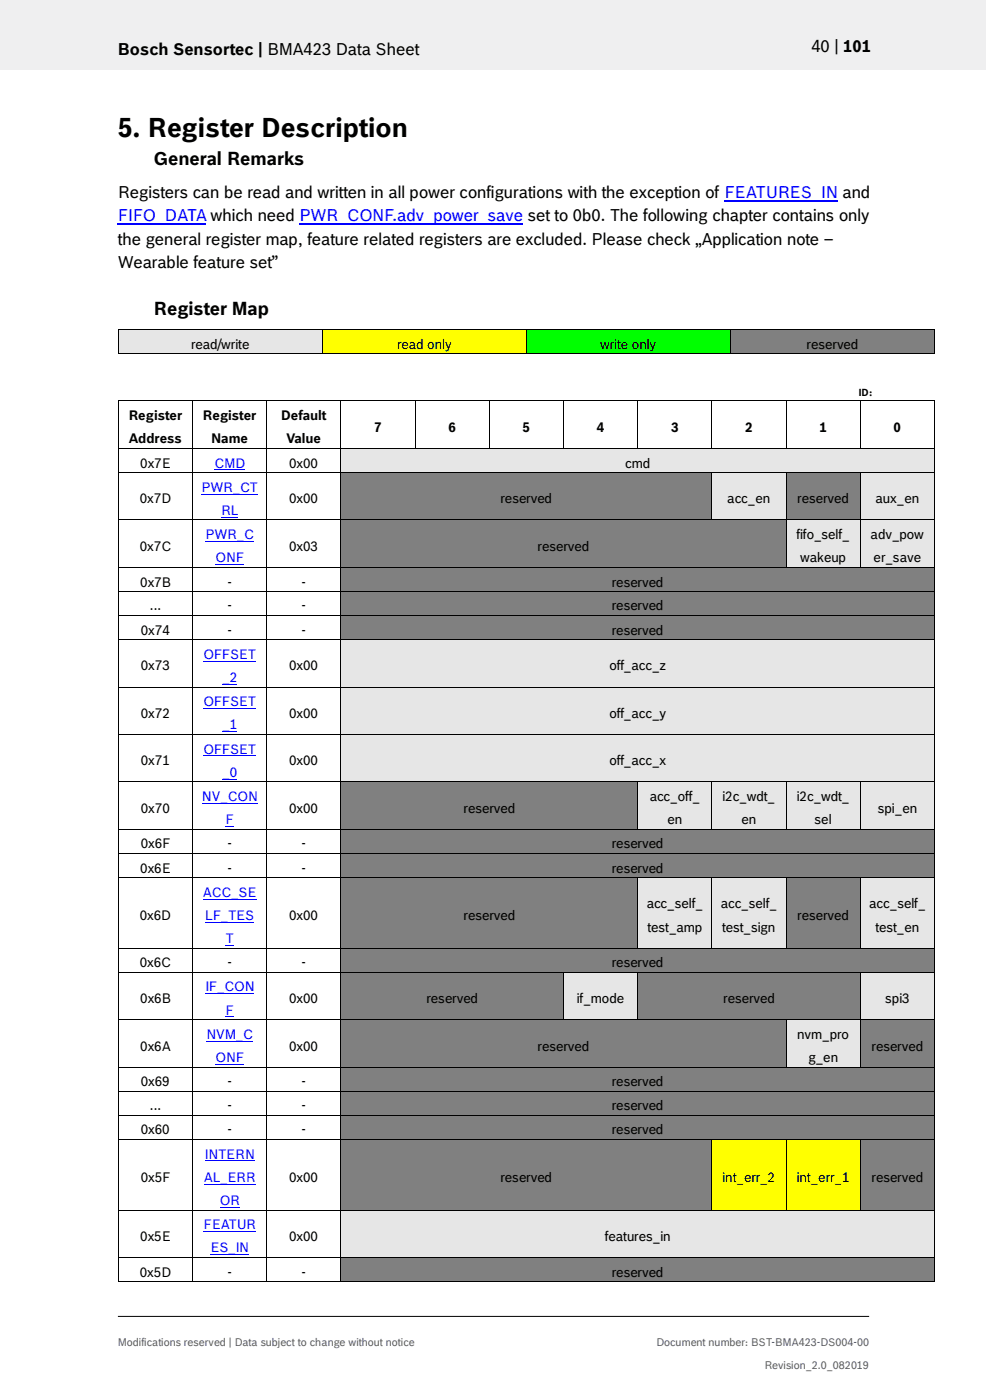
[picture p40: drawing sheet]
<svg xmlns="http://www.w3.org/2000/svg" width="210mm" height="297mm" viewBox="0 0 210 297" stroke-linecap="round" stroke-linejoin="round" font-family="sans-serif">
<defs><g id="words">
<text font-size="5.6" x="25" y="29">5. Register Description</text>
<g font-size="3.9">
<text x="32.6" y="35">General Remarks</text>
<text x="32.6" y="66.7">Register Map</text>
</g>
<g font-size="3.5">
<text x="25" y="11.6">Bosch Sensortec | BMA423 Data Sheet</text>
<text x="172.1" y="11">40 | 101</text>
<text x="25" y="42">Registers can be read and written in all power configurations with the exception of FEATURES_IN and</text>
<text x="25" y="51.9">the general register map, feature related registers are excluded. Please check „Application note –</text>
<text x="25" y="56.9">Wearable feature set”</text>
</g>
<text font-size="3.5" fill="#00f" x="25" y="47">FIFO_DATA which need PWR_CONF.adv_power_save set to 0b0. The following chapter contains only</text>
<g font-size="2.8">
<text x="40.5" y="74">read/write</text>
<text x="84.2" y="74">read only</text>
<text x="127.3" y="74">write only</text>
<text x="171.1" y="74">reserved</text>
<text x="27.3" y="89.1">Register</text>
<text x="43.1" y="89.1">Register</text>
<text x="59.7" y="89.1">Default</text>
<text x="27.3" y="94.1">Address</text>
<text x="44.9" y="94.1">Name</text>
<text x="60.8" y="94.1">Value</text>
<text x="79.4" y="91.6">7</text>
<text x="95.1" y="91.6">6</text>
<text x="110.8" y="91.6">5</text>
<text x="126.6" y="91.6">4</text>
<text x="142.3" y="91.6">3</text>
<text x="158.1" y="91.6">2</text>
<text x="173.8" y="91.6">1</text>
<text x="189.6" y="91.6">0</text>
<text x="29.8" y="99.2">0x7E</text>
<text x="61.3" y="99.2">0x00</text>
<text x="132.6" y="99.2">cmd</text>
<text x="29.7" y="106.8">0x7D</text>
<text x="61.3" y="106.8">0x00</text>
<text x="106.1" y="106.8">reserved</text>
<text x="154.3" y="106.8">acc_en</text>
<text x="169.1" y="106.8">reserved</text>
<text x="185.7" y="106.8">aux_en</text>
<text x="29.7" y="116.8">0x7C</text>
<text x="61.3" y="116.8">0x03</text>
<text x="114" y="116.8">reserved</text>
<text x="168.9" y="114.4">fifo_self_</text>
<text x="169.7" y="119.3">wakeup</text>
<text x="184.7" y="114.4">adv_pow</text>
<text x="185.3" y="119.3">er_save</text>
<text x="29.8" y="124.4">0x7B</text>
<text x="48.3" y="124.4">-</text>
<text x="64" y="124.4">-</text>
<text x="129.8" y="124.4">reserved</text>
<text x="31.8" y="129.5">...</text>
<text x="48.3" y="129.5">-</text>
<text x="64" y="129.5">-</text>
<text x="129.8" y="129.5">reserved</text>
<text x="29.9" y="134.6">0x74</text>
<text x="48.3" y="134.6">-</text>
<text x="64" y="134.6">-</text>
<text x="129.8" y="134.6">reserved</text>
<text x="29.9" y="142.2">0x73</text>
<text x="61.3" y="142.2">0x00</text>
<text x="129.3" y="142.2">off_acc_z</text>
<text x="29.9" y="152.3">0x72</text>
<text x="61.3" y="152.3">0x00</text>
<text x="129.3" y="152.3">off_acc_y</text>
<text x="29.9" y="162.3">0x71</text>
<text x="61.3" y="162.3">0x00</text>
<text x="129.3" y="162.3">off_acc_x</text>
<text x="29.9" y="172.4">0x70</text>
<text x="61.3" y="172.4">0x00</text>
<text x="98.3" y="172.4">reserved</text>
<text x="137.8" y="170">acc_off_</text>
<text x="153.3" y="170">i2c_wdt_</text>
<text x="169" y="170">i2c_wdt_</text>
<text x="186.2" y="172.4">spi_en</text>
<text x="29.9" y="180">0x6F</text>
<text x="48.3" y="180">-</text>
<text x="64" y="180">-</text>
<text x="129.8" y="180">reserved</text>
<text x="141.6" y="174.9">en</text>
<text x="157.3" y="174.9">en</text>
<text x="172.8" y="174.9">sel</text>
<text x="29.8" y="185.1">0x6E</text>
<text x="48.3" y="185.1">-</text>
<text x="64" y="185.1">-</text>
<text x="129.8" y="185.1">reserved</text>
<text x="29.7" y="195.1">0x6D</text>
<text x="61.3" y="195.1">0x00</text>
<text x="98.3" y="195.1">reserved</text>
<text x="137.2" y="192.7">acc_self_</text>
<text x="137.4" y="197.6">test_amp</text>
<text x="152.9" y="192.7">acc_self_</text>
<text x="153.2" y="197.6">test_sign</text>
<text x="169.1" y="195.1">reserved</text>
<text x="184.4" y="192.7">acc_self_</text>
<text x="185.7" y="197.6">test_en</text>
<text x="29.7" y="205.2">0x6C</text>
<text x="48.3" y="205.2">-</text>
<text x="64" y="205.2">-</text>
<text x="129.8" y="205.2">reserved</text>
<text x="29.8" y="212.8">0x6B</text>
<text x="61.3" y="212.8">0x00</text>
<text x="90.4" y="212.8">reserved</text>
<text x="122.4" y="212.8">if_mode</text>
<text x="153.4" y="212.8">reserved</text>
<text x="187.8" y="212.8">spi3</text>
<text x="169.1" y="220.4">nvm_pro</text>
<text x="29.8" y="222.9">0x6A</text>
<text x="61.3" y="222.9">0x00</text>
<text x="114" y="222.9">reserved</text>
<text x="171.5" y="225.3">g_en</text>
<text x="184.9" y="222.9">reserved</text>
<text x="29.9" y="230.4">0x69</text>
<text x="48.3" y="230.4">-</text>
<text x="64" y="230.4">-</text>
<text x="129.8" y="230.4">reserved</text>
<text x="31.8" y="235.6">...</text>
<text x="48.3" y="235.6">-</text>
<text x="64" y="235.6">-</text>
<text x="129.8" y="235.6">reserved</text>
<text x="29.9" y="240.7">0x60</text>
<text x="48.3" y="240.7">-</text>
<text x="64" y="240.7">-</text>
<text x="129.8" y="240.7">reserved</text>
<text x="29.9" y="250.7">0x5F</text>
<text x="61.3" y="250.7">0x00</text>
<text x="106.1" y="250.7">reserved</text>
<text x="153.3" y="250.7">int_err_2</text>
<text x="169" y="250.7">int_err_1</text>
<text x="184.9" y="250.7">reserved</text>
<text x="29.8" y="263.3">0x5E</text>
<text x="61.3" y="263.3">0x00</text>
<text x="128.3" y="263.3">features_in</text>
<text x="29.7" y="270.8">0x5D</text>
<text x="48.3" y="270.8">-</text>
<text x="64" y="270.8">-</text>
<text x="129.8" y="270.8">reserved</text>
</g>
<g font-size="2.8" fill="#00f">
<text x="45.5" y="99.2">CMD</text>
<text x="42.8" y="104.3">PWR_CT</text>
<text x="46.9" y="109.2">RL</text>
<text x="43.6" y="114.4">PWR_C</text>
<text x="45.7" y="119.3">ONF</text>
<text x="43.1" y="139.8">OFFSET</text>
<text x="43.1" y="149.8">OFFSET</text>
<text x="47.2" y="144.7">_2</text>
<text x="47.2" y="154.7">_1</text>
<text x="43.1" y="159.9">OFFSET</text>
<text x="47.2" y="164.8">_0</text>
<text x="42.8" y="170">NV_CON</text>
<text x="47.8" y="174.9">F</text>
<text x="43.1" y="190.2">ACC_SE</text>
<text x="43.5" y="195.1">LF_TES</text>
<text x="47.8" y="200.1">T</text>
<text x="43.6" y="210.3">IF_CON</text>
<text x="47.8" y="215.2">F</text>
<text x="43.8" y="220.4">NVM_C</text>
<text x="45.7" y="225.3">ONF</text>
<text x="43.5" y="245.8">INTERN</text>
<text x="43.2" y="250.7">AL_ERR</text>
<text x="46.6" y="255.7">OR</text>
<text x="43.2" y="260.8">FEATUR</text>
<text x="44.6" y="265.7">ES_IN</text>
</g>
<g font-size="2.3" fill="#535f6b">
<text x="25" y="285.6">Modifications reserved | Data subject to change without notice</text>
<text x="139.3" y="285.6">Document number: BST-BMA423-DS004-00</text>
<text x="162.2" y="290.5">Revision_2.0_082019</text>
</g>
<text font-size="2.1" x="182.2" y="84">ID:</text>
</g></defs>
<path d="M-.1 0h209.2v14.8h-209.2z" fill-rule="evenodd" fill="#efeff0"/>
<path d="M25 279.3h159.4" fill="none" stroke="#000" stroke-width=".21"/>
<path d="M25 47.6h18.7M63.5 47.6h47.5M153.7 42.7h24" fill="none" stroke="#00f" stroke-width=".25"/>
<g fill="#e6e6e6">
<path d="M25.2 70h43.1v4.9h-43.1z" fill-rule="evenodd"/>
<path d="M27 70h39.5v4.9h-39.5z" fill-rule="evenodd"/>
</g>
<g fill="#ff0">
<path d="M68.5 70h43.1v4.9h-43.1z" fill-rule="evenodd"/>
<path d="M70.3 70h39.4v4.9h-39.4z" fill-rule="evenodd"/>
</g>
<g fill="#0f0">
<path d="M111.7 70h43.1v4.9h-43.1z" fill-rule="evenodd"/>
<path d="M113.6 70h39.5v4.9h-39.5z" fill-rule="evenodd"/>
</g>
<g fill="#808080">
<path d="M155 70h43.2v4.9h-43.2z" fill-rule="evenodd"/>
<path d="M156.9 70h39.4v4.9h-39.4z" fill-rule="evenodd"/>
</g>
<g fill="#000">
<path d="M25 69.8h.2v.2h-.2z" fill-rule="evenodd"/>
<path d="M25 69.8h.2v.2h-.2z" fill-rule="evenodd"/>
<path d="M25 74.9h.2v.2h-.2z" fill-rule="evenodd"/>
<path d="M25 74.9h.2v.2h-.2z" fill-rule="evenodd"/>
<path d="M68.3 69.8h.2v.2h-.2z" fill-rule="evenodd"/>
<path d="M68.3 74.9h.2v.2h-.2z" fill-rule="evenodd"/>
<path d="M111.6 69.8h.1v.2h-.1z" fill-rule="evenodd"/>
<path d="M111.6 74.9h.1v.2h-.1z" fill-rule="evenodd"/>
<path d="M154.9 69.8h.1v.2h-.1z" fill-rule="evenodd"/>
<path d="M154.9 74.9h.1v.2h-.1z" fill-rule="evenodd"/>
<path d="M198.2 69.8h.1v.2h-.1z" fill-rule="evenodd"/>
<path d="M198.2 69.8h.1v.2h-.1z" fill-rule="evenodd"/>
<path d="M198.2 74.9h.1v.2h-.1z" fill-rule="evenodd"/>
<path d="M198.2 74.9h.1v.2h-.1z" fill-rule="evenodd"/>
<path d="M25 85h.2v.1h-.2z" fill-rule="evenodd"/>
<path d="M25 85h.2v.1h-.2z" fill-rule="evenodd"/>
<path d="M40.8 85h.1v.1h-.1z" fill-rule="evenodd"/>
<path d="M56.5 85h.1v.1h-.1z" fill-rule="evenodd"/>
<path d="M72.2 85h.2v.1h-.2z" fill-rule="evenodd"/>
<path d="M88 85h.2v.1h-.2z" fill-rule="evenodd"/>
<path d="M103.7 85h.2v.1h-.2z" fill-rule="evenodd"/>
<path d="M119.4 85h.2v.1h-.2z" fill-rule="evenodd"/>
<path d="M135.2 85h.2v.1h-.2z" fill-rule="evenodd"/>
<path d="M150.9 85h.2v.1h-.2z" fill-rule="evenodd"/>
<path d="M166.7 85h.1v.1h-.1z" fill-rule="evenodd"/>
<path d="M182.4 85h.2v.1h-.2z" fill-rule="evenodd"/>
<path d="M198.2 85h.1v.1h-.1z" fill-rule="evenodd"/>
<path d="M198.2 85h.1v.1h-.1z" fill-rule="evenodd"/>
</g>
<g fill="none" stroke="#000" stroke-width=".21">
<path d="M25.1 70v4.9M25.2 69.9h43.1M25.2 75h43.1M68.4 70v4.9M68.5 69.9h43.1M68.5 75h43.1M111.7 70v4.9M111.7 69.9h43.2M111.7 75h43.2M155 70v4.9M155 69.9h43.2M155 75h43.2"/>
<path d="M198.2 70v4.9M25.1 85.1v9.9M25.2 85.1h15.6M40.9 85.1v9.9M40.9 85.1h15.6M56.6 85.1v9.9M56.6 85.1h15.6M72.3 85.1v9.9M72.4 85.1h15.6M88.1 85.1v9.9M88.2 85.1h15.5M103.8 85.1v9.9"/>
<path d="M103.9 85.1h15.5M119.5 85.1v9.9M119.6 85.1h15.6M135.3 85.1v9.9M135.4 85.1h15.5M151 85.1v9.9M151.1 85.1h15.6M166.7 85.1v9.9M166.8 85.1h15.6M182.5 85.1v9.9M182.6 85.1h15.6M198.2 85.1v9.9"/>
</g>
<path d="M45.5 99.7h6.5" fill="none" stroke="#00f" stroke-width=".21"/>
<g fill="#e6e6e6">
<path d="M72.4 95.2h125.8v5h-125.8z" fill-rule="evenodd"/>
<path d="M74.2 95.2h122.1v5h-122.1z" fill-rule="evenodd"/>
</g>
<g fill="#000">
<path d="M25 95h.2v.2h-.2z" fill-rule="evenodd"/>
<path d="M40.8 95h.1v.2h-.1z" fill-rule="evenodd"/>
<path d="M56.5 95h.1v.2h-.1z" fill-rule="evenodd"/>
<path d="M72.2 95h.2v.2h-.2z" fill-rule="evenodd"/>
<path d="M88 95h.2v.2h-.2z" fill-rule="evenodd"/>
<path d="M103.7 95h.2v.2h-.2z" fill-rule="evenodd"/>
<path d="M119.4 95h.2v.2h-.2z" fill-rule="evenodd"/>
<path d="M135.2 95h.2v.2h-.2z" fill-rule="evenodd"/>
<path d="M150.9 95h.2v.2h-.2z" fill-rule="evenodd"/>
<path d="M166.7 95h.1v.2h-.1z" fill-rule="evenodd"/>
<path d="M182.4 95h.2v.2h-.2z" fill-rule="evenodd"/>
<path d="M198.2 95h.1v.2h-.1z" fill-rule="evenodd"/>
</g>
<g fill="none" stroke="#000" stroke-width=".21">
<path d="M25.1 95.2v5M25.2 95.1h15.6M40.9 95.2v5M40.9 95.1h15.6M56.6 95.2v5M56.6 95.1h15.6M72.3 95.2v5M72.4 95.1h15.6M88.2 95.1h15.5M103.9 95.1h15.5M119.6 95.1h15.6M135.4 95.1h15.5"/>
<path d="M151.1 95.1h15.6M166.8 95.1h15.6M182.6 95.1h15.6M198.2 95.2v5"/>
</g>
<path d="M42.8 104.8h11.9M46.9 109.7h3.6" fill="none" stroke="#00f" stroke-width=".21"/>
<g fill="#808080">
<path d="M72.4 100.3h78.5v9.9h-78.5z" fill-rule="evenodd"/>
<path d="M74.2 102.8h74.9v5h-74.9z" fill-rule="evenodd"/>
</g>
<g fill="#e6e6e6">
<path d="M151.1 100.3h15.6v9.9h-15.6z" fill-rule="evenodd"/>
<path d="M152.9 102.8h11.9v5h-11.9z" fill-rule="evenodd"/>
</g>
<g fill="#808080">
<path d="M166.8 100.3h15.6v9.9h-15.6z" fill-rule="evenodd"/>
<path d="M168.6 102.8h12v5h-12z" fill-rule="evenodd"/>
</g>
<g fill="#e6e6e6">
<path d="M182.6 100.3h15.6v9.9h-15.6z" fill-rule="evenodd"/>
<path d="M184.4 102.8h11.9v5h-11.9z" fill-rule="evenodd"/>
</g>
<g fill="#000">
<path d="M25 100.2h.2v.1h-.2z" fill-rule="evenodd"/>
<path d="M40.8 100.2h.1v.1h-.1z" fill-rule="evenodd"/>
<path d="M56.5 100.2h.1v.1h-.1z" fill-rule="evenodd"/>
<path d="M72.2 100.2h.2v.1h-.2z" fill-rule="evenodd"/>
<path d="M150.9 100.2h.2v.1h-.2z" fill-rule="evenodd"/>
<path d="M166.7 100.2h.1v.1h-.1z" fill-rule="evenodd"/>
<path d="M182.4 100.2h.2v.1h-.2z" fill-rule="evenodd"/>
<path d="M198.2 100.2h.1v.1h-.1z" fill-rule="evenodd"/>
</g>
<g fill="none" stroke="#000" stroke-width=".21">
<path d="M25.1 100.3v9.9M25.2 100.3h15.6M40.9 100.3v9.9M40.9 100.3h15.6M56.6 100.3v9.9M56.6 100.3h15.6M72.3 100.3v9.9M72.4 100.3h78.5M151 100.3v9.9M151.1 100.3h15.6M166.7 100.3v9.9M166.8 100.3h15.6"/>
<path d="M182.5 100.3v9.9M182.6 100.3h15.6M198.2 100.3v9.9"/>
</g>
<path d="M43.6 114.9h10.2M45.7 119.8h6" fill="none" stroke="#00f" stroke-width=".21"/>
<g fill="#808080">
<path d="M72.4 110.4h94.3v9.9h-94.3z" fill-rule="evenodd"/>
<path d="M74.2 112.9h90.6v4.9h-90.6z" fill-rule="evenodd"/>
</g>
<g fill="#e6e6e6">
<path d="M166.8 110.4h15.6v9.9h-15.6z" fill-rule="evenodd"/>
<path d="M168.6 110.4h12v4.9h-12z" fill-rule="evenodd"/>
<path d="M168.6 115.3h12v5h-12z" fill-rule="evenodd"/>
<path d="M182.6 110.4h15.6v9.9h-15.6z" fill-rule="evenodd"/>
<path d="M184.4 110.4h11.9v4.9h-11.9z" fill-rule="evenodd"/>
<path d="M184.4 115.3h11.9v5h-11.9z" fill-rule="evenodd"/>
</g>
<g fill="#000">
<path d="M25 110.2h.2v.2h-.2z" fill-rule="evenodd"/>
<path d="M40.8 110.2h.1v.2h-.1z" fill-rule="evenodd"/>
<path d="M56.5 110.2h.1v.2h-.1z" fill-rule="evenodd"/>
<path d="M72.2 110.2h.2v.2h-.2z" fill-rule="evenodd"/>
<path d="M150.9 110.2h.2v.2h-.2z" fill-rule="evenodd"/>
<path d="M166.7 110.2h.1v.2h-.1z" fill-rule="evenodd"/>
<path d="M182.4 110.2h.2v.2h-.2z" fill-rule="evenodd"/>
<path d="M198.2 110.2h.1v.2h-.1z" fill-rule="evenodd"/>
</g>
<g fill="none" stroke="#000" stroke-width=".21">
<path d="M25.1 110.4v9.9M25.2 110.3h15.6M40.9 110.4v9.9M40.9 110.3h15.6M56.6 110.4v9.9M56.6 110.3h15.6M72.3 110.4v9.9M72.4 110.3h78.5M151.1 110.3h15.6M166.7 110.4v9.9M166.8 110.3h15.6M182.5 110.4v9.9"/>
<path d="M182.6 110.3h15.6M198.2 110.4v9.9"/>
</g>
<g fill="#808080">
<path d="M72.4 120.5h125.8v4.9h-125.8z" fill-rule="evenodd"/>
<path d="M74.2 120.5h122.1v4.9h-122.1z" fill-rule="evenodd"/>
</g>
<g fill="#000">
<path d="M25 120.3h.2v.2h-.2z" fill-rule="evenodd"/>
<path d="M40.8 120.3h.1v.2h-.1z" fill-rule="evenodd"/>
<path d="M56.5 120.3h.1v.2h-.1z" fill-rule="evenodd"/>
<path d="M72.2 120.3h.2v.2h-.2z" fill-rule="evenodd"/>
<path d="M166.7 120.3h.1v.2h-.1z" fill-rule="evenodd"/>
<path d="M182.4 120.3h.2v.2h-.2z" fill-rule="evenodd"/>
<path d="M198.2 120.3h.1v.2h-.1z" fill-rule="evenodd"/>
</g>
<path d="M25.1 120.5v4.9M25.2 120.4h15.6M40.9 120.5v4.9M40.9 120.4h15.6M56.6 120.5v4.9M56.6 120.4h15.6M72.3 120.5v4.9M72.4 120.4h94.3M166.8 120.4h15.6M182.6 120.4h15.6M198.2 120.5v4.9" fill="none" stroke="#000" stroke-width=".21"/>
<g fill="#808080">
<path d="M72.4 125.6h125.8v4.9h-125.8z" fill-rule="evenodd"/>
<path d="M74.2 125.6h122.1v4.9h-122.1z" fill-rule="evenodd"/>
</g>
<g fill="#000">
<path d="M25 125.4h.2v.2h-.2z" fill-rule="evenodd"/>
<path d="M40.8 125.4h.1v.2h-.1z" fill-rule="evenodd"/>
<path d="M56.5 125.4h.1v.2h-.1z" fill-rule="evenodd"/>
<path d="M72.2 125.4h.2v.2h-.2z" fill-rule="evenodd"/>
<path d="M198.2 125.4h.1v.2h-.1z" fill-rule="evenodd"/>
</g>
<path d="M25.1 125.6v4.9M25.2 125.5h15.6M40.9 125.6v4.9M40.9 125.5h15.6M56.6 125.6v4.9M56.6 125.5h15.6M72.3 125.6v4.9M72.4 125.5h125.8M198.2 125.6v4.9" fill="none" stroke="#000" stroke-width=".21"/>
<g fill="#808080">
<path d="M72.4 130.7h125.8v4.9h-125.8z" fill-rule="evenodd"/>
<path d="M74.2 130.7h122.1v4.9h-122.1z" fill-rule="evenodd"/>
</g>
<g fill="#000">
<path d="M25 130.5h.2v.2h-.2z" fill-rule="evenodd"/>
<path d="M40.8 130.5h.1v.2h-.1z" fill-rule="evenodd"/>
<path d="M56.5 130.5h.1v.2h-.1z" fill-rule="evenodd"/>
<path d="M72.2 130.5h.2v.2h-.2z" fill-rule="evenodd"/>
<path d="M198.2 130.5h.1v.2h-.1z" fill-rule="evenodd"/>
</g>
<path d="M25.1 130.7v4.9M25.2 130.6h15.6M40.9 130.7v4.9M40.9 130.6h15.6M56.6 130.7v4.9M56.6 130.6h15.6M72.3 130.7v4.9M72.4 130.6h125.8M198.2 130.7v4.9" fill="none" stroke="#000" stroke-width=".21"/>
<path d="M43.1 140.3h11.2M47.2 145.2h3.1" fill="none" stroke="#00f" stroke-width=".21"/>
<g fill="#e6e6e6">
<path d="M72.4 135.8h125.8v9.9h-125.8z" fill-rule="evenodd"/>
<path d="M74.2 138.3h122.1v4.9h-122.1z" fill-rule="evenodd"/>
</g>
<g fill="#000">
<path d="M25 135.6h.2v.2h-.2z" fill-rule="evenodd"/>
<path d="M40.8 135.6h.1v.2h-.1z" fill-rule="evenodd"/>
<path d="M56.5 135.6h.1v.2h-.1z" fill-rule="evenodd"/>
<path d="M72.2 135.6h.2v.2h-.2z" fill-rule="evenodd"/>
<path d="M198.2 135.6h.1v.2h-.1z" fill-rule="evenodd"/>
</g>
<path d="M25.1 135.8v9.9M25.2 135.7h15.6M40.9 135.8v9.9M40.9 135.7h15.6M56.6 135.8v9.9M56.6 135.7h15.6M72.3 135.8v9.9M72.4 135.7h125.8M198.2 135.8v9.9" fill="none" stroke="#000" stroke-width=".21"/>
<path d="M43.1 150.3h11.2M47.2 155.3h3.1" fill="none" stroke="#00f" stroke-width=".21"/>
<g fill="#e6e6e6">
<path d="M72.4 145.9h125.8v9.8h-125.8z" fill-rule="evenodd"/>
<path d="M74.2 148.3h122.1v5h-122.1z" fill-rule="evenodd"/>
</g>
<g fill="#000">
<path d="M25 145.7h.2v.2h-.2z" fill-rule="evenodd"/>
<path d="M40.8 145.7h.1v.2h-.1z" fill-rule="evenodd"/>
<path d="M56.5 145.7h.1v.2h-.1z" fill-rule="evenodd"/>
<path d="M72.2 145.7h.2v.2h-.2z" fill-rule="evenodd"/>
<path d="M198.2 145.7h.1v.2h-.1z" fill-rule="evenodd"/>
</g>
<path d="M25.1 145.9v9.8M25.2 145.8h15.6M40.9 145.9v9.8M40.9 145.8h15.6M56.6 145.9v9.8M56.6 145.8h15.6M72.3 145.9v9.8M72.4 145.8h125.8M198.2 145.9v9.8" fill="none" stroke="#000" stroke-width=".21"/>
<path d="M43.1 160.4h11.2M47.2 165.3h3.1" fill="none" stroke="#00f" stroke-width=".21"/>
<g fill="#e6e6e6">
<path d="M72.4 155.9h125.8v9.9h-125.8z" fill-rule="evenodd"/>
<path d="M74.2 158.4h122.1v4.9h-122.1z" fill-rule="evenodd"/>
</g>
<g fill="#000">
<path d="M25 155.7h.2v.2h-.2z" fill-rule="evenodd"/>
<path d="M40.8 155.7h.1v.2h-.1z" fill-rule="evenodd"/>
<path d="M56.5 155.7h.1v.2h-.1z" fill-rule="evenodd"/>
<path d="M72.2 155.7h.2v.2h-.2z" fill-rule="evenodd"/>
<path d="M198.2 155.7h.1v.2h-.1z" fill-rule="evenodd"/>
</g>
<path d="M25.1 155.9v9.9M25.2 155.8h15.6M40.9 155.9v9.9M40.9 155.8h15.6M56.6 155.9v9.9M56.6 155.8h15.6M72.3 155.9v9.9M72.4 155.8h125.8M198.2 155.9v9.9" fill="none" stroke="#000" stroke-width=".21"/>
<path d="M42.8 170.5h11.8" fill="none" stroke="#00f" stroke-width=".21"/>
<path d="M47.8 175.3h1.8v.2h-1.8z" fill-rule="evenodd" fill="#00f"/>
<g fill="#808080">
<path d="M72.4 166h62.8v9.8h-62.8z" fill-rule="evenodd"/>
<path d="M74.2 168.4h59.2v5h-59.2z" fill-rule="evenodd"/>
</g>
<g fill="#e6e6e6">
<path d="M135.4 166h15.5v9.8h-15.5z" fill-rule="evenodd"/>
<path d="M137.2 166h11.9v4.9h-11.9z" fill-rule="evenodd"/>
<path d="M137.2 170.9h11.9v4.9h-11.9z" fill-rule="evenodd"/>
<path d="M151.1 166h15.6v9.8h-15.6z" fill-rule="evenodd"/>
<path d="M152.9 166h11.9v4.9h-11.9z" fill-rule="evenodd"/>
<path d="M152.9 170.9h11.9v4.9h-11.9z" fill-rule="evenodd"/>
<path d="M166.8 166h15.6v9.8h-15.6z" fill-rule="evenodd"/>
<path d="M168.6 166h12v4.9h-12z" fill-rule="evenodd"/>
<path d="M168.6 170.9h12v4.9h-12z" fill-rule="evenodd"/>
<path d="M182.6 166h15.6v9.8h-15.6z" fill-rule="evenodd"/>
<path d="M184.4 168.4h11.9v5h-11.9z" fill-rule="evenodd"/>
</g>
<g fill="#000">
<path d="M25 165.8h.2v.2h-.2z" fill-rule="evenodd"/>
<path d="M40.8 165.8h.1v.2h-.1z" fill-rule="evenodd"/>
<path d="M56.5 165.8h.1v.2h-.1z" fill-rule="evenodd"/>
<path d="M72.2 165.8h.2v.2h-.2z" fill-rule="evenodd"/>
<path d="M135.2 165.8h.2v.2h-.2z" fill-rule="evenodd"/>
<path d="M150.9 165.8h.2v.2h-.2z" fill-rule="evenodd"/>
<path d="M166.7 165.8h.1v.2h-.1z" fill-rule="evenodd"/>
<path d="M182.4 165.8h.2v.2h-.2z" fill-rule="evenodd"/>
<path d="M198.2 165.8h.1v.2h-.1z" fill-rule="evenodd"/>
</g>
<g fill="none" stroke="#000" stroke-width=".21">
<path d="M25.1 166v9.8M25.2 165.9h15.6M40.9 166v9.8M40.9 165.9h15.6M56.6 166v9.8M56.6 165.9h15.6M72.3 166v9.8M72.4 165.9h62.8M135.3 166v9.8M135.4 165.9h15.5M151 166v9.8M151.1 165.9h15.6"/>
<path d="M166.7 166v9.8M166.8 165.9h15.6M182.5 166v9.8M182.6 165.9h15.6M198.2 166v9.8"/>
</g>
<g fill="#808080">
<path d="M72.4 176h125.8v5h-125.8z" fill-rule="evenodd"/>
<path d="M74.2 176h122.1v5h-122.1z" fill-rule="evenodd"/>
</g>
<g fill="#000">
<path d="M25 175.8h.2v.2h-.2z" fill-rule="evenodd"/>
<path d="M40.8 175.8h.1v.2h-.1z" fill-rule="evenodd"/>
<path d="M56.5 175.8h.1v.2h-.1z" fill-rule="evenodd"/>
<path d="M72.2 175.8h.2v.2h-.2z" fill-rule="evenodd"/>
<path d="M135.2 175.8h.2v.2h-.2z" fill-rule="evenodd"/>
<path d="M150.9 175.8h.2v.2h-.2z" fill-rule="evenodd"/>
<path d="M166.7 175.8h.1v.2h-.1z" fill-rule="evenodd"/>
<path d="M182.4 175.8h.2v.2h-.2z" fill-rule="evenodd"/>
<path d="M198.2 175.8h.1v.2h-.1z" fill-rule="evenodd"/>
</g>
<g fill="none" stroke="#000" stroke-width=".21">
<path d="M25.1 176v5M25.2 175.9h15.6M40.9 176v5M40.9 175.9h15.6M56.6 176v5M56.6 175.9h15.6M72.3 176v5M72.4 175.9h62.8M135.4 175.9h15.5M151.1 175.9h15.6M166.8 175.9h15.6M182.6 175.9h15.6"/>
<path d="M198.2 176v5"/>
</g>
<g fill="#808080">
<path d="M72.4 181.1h125.8v5h-125.8z" fill-rule="evenodd"/>
<path d="M74.2 181.1h122.1v5h-122.1z" fill-rule="evenodd"/>
</g>
<g fill="#000">
<path d="M25 181h.2v.1h-.2z" fill-rule="evenodd"/>
<path d="M40.8 181h.1v.1h-.1z" fill-rule="evenodd"/>
<path d="M56.5 181h.1v.1h-.1z" fill-rule="evenodd"/>
<path d="M72.2 181h.2v.1h-.2z" fill-rule="evenodd"/>
<path d="M198.2 181h.1v.1h-.1z" fill-rule="evenodd"/>
</g>
<path d="M25.1 181.1v5M25.2 181h15.6M40.9 181.1v5M40.9 181h15.6M56.6 181.1v5M56.6 181h15.6M72.3 181.1v5M72.4 181h125.8M198.2 181.1v5" fill="none" stroke="#000" stroke-width=".21"/>
<path d="M43.1 190.7h11.3M43.5 195.6h10.4" fill="none" stroke="#00f" stroke-width=".21"/>
<path d="M47.8 200.5h1.8v.2h-1.8z" fill-rule="evenodd" fill="#00f"/>
<g fill="#808080">
<path d="M72.4 186.2h62.8v14.9h-62.8z" fill-rule="evenodd"/>
<path d="M74.2 191.2h59.2v4.9h-59.2z" fill-rule="evenodd"/>
</g>
<g fill="#e6e6e6">
<path d="M135.4 186.2h15.5v14.9h-15.5z" fill-rule="evenodd"/>
<path d="M137.2 188.7h11.9v5h-11.9z" fill-rule="evenodd"/>
<path d="M137.2 193.7h11.9v4.9h-11.9z" fill-rule="evenodd"/>
<path d="M151.1 186.2h15.6v14.9h-15.6z" fill-rule="evenodd"/>
<path d="M152.9 188.7h11.9v5h-11.9z" fill-rule="evenodd"/>
<path d="M152.9 193.7h11.9v4.9h-11.9z" fill-rule="evenodd"/>
</g>
<g fill="#808080">
<path d="M166.8 186.2h15.6v14.9h-15.6z" fill-rule="evenodd"/>
<path d="M168.6 191.2h12v4.9h-12z" fill-rule="evenodd"/>
</g>
<g fill="#e6e6e6">
<path d="M182.6 186.2h15.6v14.9h-15.6z" fill-rule="evenodd"/>
<path d="M184.4 188.7h11.9v5h-11.9z" fill-rule="evenodd"/>
<path d="M184.4 193.7h11.9v4.9h-11.9z" fill-rule="evenodd"/>
</g>
<g fill="#000">
<path d="M25 186.1h.2v.1h-.2z" fill-rule="evenodd"/>
<path d="M40.8 186.1h.1v.1h-.1z" fill-rule="evenodd"/>
<path d="M56.5 186.1h.1v.1h-.1z" fill-rule="evenodd"/>
<path d="M72.2 186.1h.2v.1h-.2z" fill-rule="evenodd"/>
<path d="M135.2 186.1h.2v.1h-.2z" fill-rule="evenodd"/>
<path d="M150.9 186.1h.2v.1h-.2z" fill-rule="evenodd"/>
<path d="M166.7 186.1h.1v.1h-.1z" fill-rule="evenodd"/>
<path d="M182.4 186.1h.2v.1h-.2z" fill-rule="evenodd"/>
<path d="M198.2 186.1h.1v.1h-.1z" fill-rule="evenodd"/>
</g>
<g fill="none" stroke="#000" stroke-width=".21">
<path d="M25.1 186.2v14.9M25.2 186.2h15.6M40.9 186.2v14.9M40.9 186.2h15.6M56.6 186.2v14.9M56.6 186.2h15.6M72.3 186.2v14.9M72.4 186.2h62.8M135.3 186.2v14.9M135.4 186.2h15.5M151 186.2v14.9M151.1 186.2h15.6"/>
<path d="M166.7 186.2v14.9M166.8 186.2h15.6M182.5 186.2v14.9M182.6 186.2h15.6M198.2 186.2v14.9"/>
</g>
<g fill="#808080">
<path d="M72.4 201.2h125.8v5h-125.8z" fill-rule="evenodd"/>
<path d="M74.2 201.2h122.1v5h-122.1z" fill-rule="evenodd"/>
</g>
<g fill="#000">
<path d="M25 201.1h.2v.1h-.2z" fill-rule="evenodd"/>
<path d="M40.8 201.1h.1v.1h-.1z" fill-rule="evenodd"/>
<path d="M56.5 201.1h.1v.1h-.1z" fill-rule="evenodd"/>
<path d="M72.2 201.1h.2v.1h-.2z" fill-rule="evenodd"/>
<path d="M135.2 201.1h.2v.1h-.2z" fill-rule="evenodd"/>
<path d="M150.9 201.1h.2v.1h-.2z" fill-rule="evenodd"/>
<path d="M166.7 201.1h.1v.1h-.1z" fill-rule="evenodd"/>
<path d="M182.4 201.1h.2v.1h-.2z" fill-rule="evenodd"/>
<path d="M198.2 201.1h.1v.1h-.1z" fill-rule="evenodd"/>
</g>
<g fill="none" stroke="#000" stroke-width=".21">
<path d="M25.1 201.2v5M25.2 201.2h15.6M40.9 201.2v5M40.9 201.2h15.6M56.6 201.2v5M56.6 201.2h15.6M72.3 201.2v5M72.4 201.2h62.8M135.4 201.2h15.5M151.1 201.2h15.6M166.8 201.2h15.6M182.6 201.2h15.6"/>
<path d="M198.2 201.2v5"/>
</g>
<path d="M43.6 210.8h10.3" fill="none" stroke="#00f" stroke-width=".21"/>
<path d="M47.8 215.7h1.8v.1h-1.8z" fill-rule="evenodd" fill="#00f"/>
<g fill="#808080">
<path d="M72.4 206.4h47v9.8h-47z" fill-rule="evenodd"/>
<path d="M74.2 208.8h43.4v5h-43.4z" fill-rule="evenodd"/>
</g>
<g fill="#e6e6e6">
<path d="M119.6 206.4h15.6v9.8h-15.6z" fill-rule="evenodd"/>
<path d="M121.4 208.8h12v5h-12z" fill-rule="evenodd"/>
</g>
<g fill="#808080">
<path d="M135.4 206.4h47v9.8h-47z" fill-rule="evenodd"/>
<path d="M137.2 208.8h43.4v5h-43.4z" fill-rule="evenodd"/>
</g>
<g fill="#e6e6e6">
<path d="M182.6 206.4h15.6v9.8h-15.6z" fill-rule="evenodd"/>
<path d="M184.4 208.8h11.9v5h-11.9z" fill-rule="evenodd"/>
</g>
<g fill="#000">
<path d="M25 206.2h.2v.2h-.2z" fill-rule="evenodd"/>
<path d="M40.8 206.2h.1v.2h-.1z" fill-rule="evenodd"/>
<path d="M56.5 206.2h.1v.2h-.1z" fill-rule="evenodd"/>
<path d="M72.2 206.2h.2v.2h-.2z" fill-rule="evenodd"/>
<path d="M119.4 206.2h.2v.2h-.2z" fill-rule="evenodd"/>
<path d="M135.2 206.2h.2v.2h-.2z" fill-rule="evenodd"/>
<path d="M182.4 206.2h.2v.2h-.2z" fill-rule="evenodd"/>
<path d="M198.2 206.2h.1v.2h-.1z" fill-rule="evenodd"/>
</g>
<g fill="none" stroke="#000" stroke-width=".21">
<path d="M25.1 206.4v9.8M25.2 206.3h15.6M40.9 206.4v9.8M40.9 206.3h15.6M56.6 206.4v9.8M56.6 206.3h15.6M72.3 206.4v9.8M72.4 206.3h47M119.5 206.4v9.8M119.6 206.3h15.6M135.3 206.4v9.8M135.4 206.3h47"/>
<path d="M182.5 206.4v9.8M182.6 206.3h15.6M198.2 206.4v9.8"/>
</g>
<path d="M43.8 220.9h9.8M45.7 225.8h6" fill="none" stroke="#00f" stroke-width=".21"/>
<g fill="#808080">
<path d="M72.4 216.4h94.3v9.9h-94.3z" fill-rule="evenodd"/>
<path d="M74.2 218.9h90.6v4.9h-90.6z" fill-rule="evenodd"/>
</g>
<g fill="#e6e6e6">
<path d="M166.8 216.4h15.6v9.9h-15.6z" fill-rule="evenodd"/>
<path d="M168.6 216.4h12v4.9h-12z" fill-rule="evenodd"/>
<path d="M168.6 221.3h12v5h-12z" fill-rule="evenodd"/>
</g>
<g fill="#808080">
<path d="M182.6 216.4h15.6v9.9h-15.6z" fill-rule="evenodd"/>
<path d="M184.4 218.9h11.9v4.9h-11.9z" fill-rule="evenodd"/>
</g>
<g fill="#000">
<path d="M25 216.2h.2v.2h-.2z" fill-rule="evenodd"/>
<path d="M40.8 216.2h.1v.2h-.1z" fill-rule="evenodd"/>
<path d="M56.5 216.2h.1v.2h-.1z" fill-rule="evenodd"/>
<path d="M72.2 216.2h.2v.2h-.2z" fill-rule="evenodd"/>
<path d="M119.4 216.2h.2v.2h-.2z" fill-rule="evenodd"/>
<path d="M135.2 216.2h.2v.2h-.2z" fill-rule="evenodd"/>
<path d="M166.7 216.2h.1v.2h-.1z" fill-rule="evenodd"/>
<path d="M182.4 216.2h.2v.2h-.2z" fill-rule="evenodd"/>
<path d="M198.2 216.2h.1v.2h-.1z" fill-rule="evenodd"/>
</g>
<g fill="none" stroke="#000" stroke-width=".21">
<path d="M25.1 216.4v9.9M25.2 216.3h15.6M40.9 216.4v9.9M40.9 216.3h15.6M56.6 216.4v9.9M56.6 216.3h15.6M72.3 216.4v9.9M72.4 216.3h47M119.6 216.3h15.6M135.4 216.3h31.3M166.7 216.4v9.9M166.8 216.3h15.6"/>
<path d="M182.5 216.4v9.9M182.6 216.3h15.6M198.2 216.4v9.9"/>
</g>
<g fill="#808080">
<path d="M72.4 226.5h125.8v4.9h-125.8z" fill-rule="evenodd"/>
<path d="M74.2 226.5h122.1v4.9h-122.1z" fill-rule="evenodd"/>
</g>
<g fill="#000">
<path d="M25 226.3h.2v.2h-.2z" fill-rule="evenodd"/>
<path d="M40.8 226.3h.1v.2h-.1z" fill-rule="evenodd"/>
<path d="M56.5 226.3h.1v.2h-.1z" fill-rule="evenodd"/>
<path d="M72.2 226.3h.2v.2h-.2z" fill-rule="evenodd"/>
<path d="M166.7 226.3h.1v.2h-.1z" fill-rule="evenodd"/>
<path d="M182.4 226.3h.2v.2h-.2z" fill-rule="evenodd"/>
<path d="M198.2 226.3h.1v.2h-.1z" fill-rule="evenodd"/>
</g>
<path d="M25.1 226.5v4.9M25.2 226.4h15.6M40.9 226.5v4.9M40.9 226.4h15.6M56.6 226.5v4.9M56.6 226.4h15.6M72.3 226.5v4.9M72.4 226.4h94.3M166.8 226.4h15.6M182.6 226.4h15.6M198.2 226.5v4.9" fill="none" stroke="#000" stroke-width=".21"/>
<g fill="#808080">
<path d="M72.4 231.6h125.8v5h-125.8z" fill-rule="evenodd"/>
<path d="M74.2 231.6h122.1v5h-122.1z" fill-rule="evenodd"/>
</g>
<g fill="#000">
<path d="M25 231.4h.2v.2h-.2z" fill-rule="evenodd"/>
<path d="M40.8 231.4h.1v.2h-.1z" fill-rule="evenodd"/>
<path d="M56.5 231.4h.1v.2h-.1z" fill-rule="evenodd"/>
<path d="M72.2 231.4h.2v.2h-.2z" fill-rule="evenodd"/>
<path d="M198.2 231.4h.1v.2h-.1z" fill-rule="evenodd"/>
</g>
<path d="M25.1 231.6v5M25.2 231.5h15.6M40.9 231.6v5M40.9 231.5h15.6M56.6 231.6v5M56.6 231.5h15.6M72.3 231.6v5M72.4 231.5h125.8M198.2 231.6v5" fill="none" stroke="#000" stroke-width=".21"/>
<g fill="#808080">
<path d="M72.4 236.7h125.8v4.9h-125.8z" fill-rule="evenodd"/>
<path d="M74.2 236.7h122.1v4.9h-122.1z" fill-rule="evenodd"/>
</g>
<g fill="#000">
<path d="M25 236.6h.2v.1h-.2z" fill-rule="evenodd"/>
<path d="M40.8 236.6h.1v.1h-.1z" fill-rule="evenodd"/>
<path d="M56.5 236.6h.1v.1h-.1z" fill-rule="evenodd"/>
<path d="M72.2 236.6h.2v.1h-.2z" fill-rule="evenodd"/>
<path d="M198.2 236.6h.1v.1h-.1z" fill-rule="evenodd"/>
</g>
<path d="M25.1 236.7v4.9M25.2 236.6h15.6M40.9 236.7v4.9M40.9 236.6h15.6M56.6 236.7v4.9M56.6 236.6h15.6M72.3 236.7v4.9M72.4 236.6h125.8M198.2 236.7v4.9" fill="none" stroke="#000" stroke-width=".21"/>
<path d="M43.2 251.2h11M43.5 246.3h10.5M46.6 256.2h4.2" fill="none" stroke="#00f" stroke-width=".21"/>
<g fill="#808080">
<path d="M72.4 241.8h78.5v14.9h-78.5z" fill-rule="evenodd"/>
<path d="M74.2 246.8h74.9v4.9h-74.9z" fill-rule="evenodd"/>
</g>
<g fill="#ff0">
<path d="M151.1 241.8h15.6v14.9h-15.6z" fill-rule="evenodd"/>
<path d="M152.9 246.8h11.9v4.9h-11.9z" fill-rule="evenodd"/>
<path d="M166.8 241.8h15.6v14.9h-15.6z" fill-rule="evenodd"/>
<path d="M168.6 246.8h12v4.9h-12z" fill-rule="evenodd"/>
</g>
<g fill="#808080">
<path d="M182.6 241.8h15.6v14.9h-15.6z" fill-rule="evenodd"/>
<path d="M184.4 246.8h11.9v4.9h-11.9z" fill-rule="evenodd"/>
</g>
<g fill="#000">
<path d="M25 241.6h.2v.2h-.2z" fill-rule="evenodd"/>
<path d="M40.8 241.6h.1v.2h-.1z" fill-rule="evenodd"/>
<path d="M56.5 241.6h.1v.2h-.1z" fill-rule="evenodd"/>
<path d="M72.2 241.6h.2v.2h-.2z" fill-rule="evenodd"/>
<path d="M150.9 241.6h.2v.2h-.2z" fill-rule="evenodd"/>
<path d="M166.7 241.6h.1v.2h-.1z" fill-rule="evenodd"/>
<path d="M182.4 241.6h.2v.2h-.2z" fill-rule="evenodd"/>
<path d="M198.2 241.6h.1v.2h-.1z" fill-rule="evenodd"/>
</g>
<g fill="none" stroke="#000" stroke-width=".21">
<path d="M25.1 241.8v14.9M25.2 241.7h15.6M40.9 241.8v14.9M40.9 241.7h15.6M56.6 241.8v14.9M56.6 241.7h15.6M72.3 241.8v14.9M72.4 241.7h78.5M151 241.8v14.9M151.1 241.7h15.6M166.7 241.8v14.9M166.8 241.7h15.6"/>
<path d="M182.5 241.8v14.9M182.6 241.7h15.6M198.2 241.8v14.9"/>
</g>
<path d="M43.2 261.3h11.1M44.6 266.2h8.2" fill="none" stroke="#00f" stroke-width=".21"/>
<g fill="#e6e6e6">
<path d="M72.4 256.8h125.8v9.9h-125.8z" fill-rule="evenodd"/>
<path d="M74.2 259.3h122.1v4.9h-122.1z" fill-rule="evenodd"/>
</g>
<g fill="#000">
<path d="M25 256.7h.2v.1h-.2z" fill-rule="evenodd"/>
<path d="M40.8 256.7h.1v.1h-.1z" fill-rule="evenodd"/>
<path d="M56.5 256.7h.1v.1h-.1z" fill-rule="evenodd"/>
<path d="M72.2 256.7h.2v.1h-.2z" fill-rule="evenodd"/>
<path d="M150.9 256.7h.2v.1h-.2z" fill-rule="evenodd"/>
<path d="M166.7 256.7h.1v.1h-.1z" fill-rule="evenodd"/>
<path d="M182.4 256.7h.2v.1h-.2z" fill-rule="evenodd"/>
<path d="M198.2 256.7h.1v.1h-.1z" fill-rule="evenodd"/>
</g>
<path d="M25.1 256.8v9.9M25.2 256.7h15.6M40.9 256.8v9.9M40.9 256.7h15.6M56.6 256.8v9.9M56.6 256.7h15.6M72.3 256.8v9.9M72.4 256.7h78.5M151.1 256.7h15.6M166.8 256.7h15.6M182.6 256.7h15.6M198.2 256.8v9.9" fill="none" stroke="#000" stroke-width=".21"/>
<g fill="#808080">
<path d="M72.4 266.9h125.8v4.9h-125.8z" fill-rule="evenodd"/>
<path d="M74.2 266.9h122.1v4.9h-122.1z" fill-rule="evenodd"/>
</g>
<g fill="#000">
<path d="M25 266.7h.2v.2h-.2z" fill-rule="evenodd"/>
<path d="M25 271.8h.2v.2h-.2z" fill-rule="evenodd"/>
<path d="M25 271.8h.2v.2h-.2z" fill-rule="evenodd"/>
<path d="M40.8 266.7h.1v.2h-.1z" fill-rule="evenodd"/>
<path d="M40.8 271.8h.1v.2h-.1z" fill-rule="evenodd"/>
<path d="M56.5 266.7h.1v.2h-.1z" fill-rule="evenodd"/>
<path d="M56.5 271.8h.1v.2h-.1z" fill-rule="evenodd"/>
<path d="M72.2 266.7h.2v.2h-.2z" fill-rule="evenodd"/>
<path d="M72.2 271.8h.2v.2h-.2z" fill-rule="evenodd"/>
<path d="M198.2 266.7h.1v.2h-.1z" fill-rule="evenodd"/>
<path d="M198.2 271.8h.1v.2h-.1z" fill-rule="evenodd"/>
<path d="M198.2 271.8h.1v.2h-.1z" fill-rule="evenodd"/>
</g>
<g fill="none" stroke="#000" stroke-width=".21">
<path d="M25.1 266.9v4.9M25.2 266.8h15.6M25.2 271.9h15.6M40.9 266.9v4.9M40.9 266.8h15.6M40.9 271.9h15.6M56.6 266.9v4.9M56.6 266.8h15.6M56.6 271.9h15.6M72.3 266.9v4.9M72.4 266.8h125.8M72.4 271.9h125.8"/>
<path d="M198.2 266.9v4.9"/>
</g>
<use href="#words"/>
</svg>
